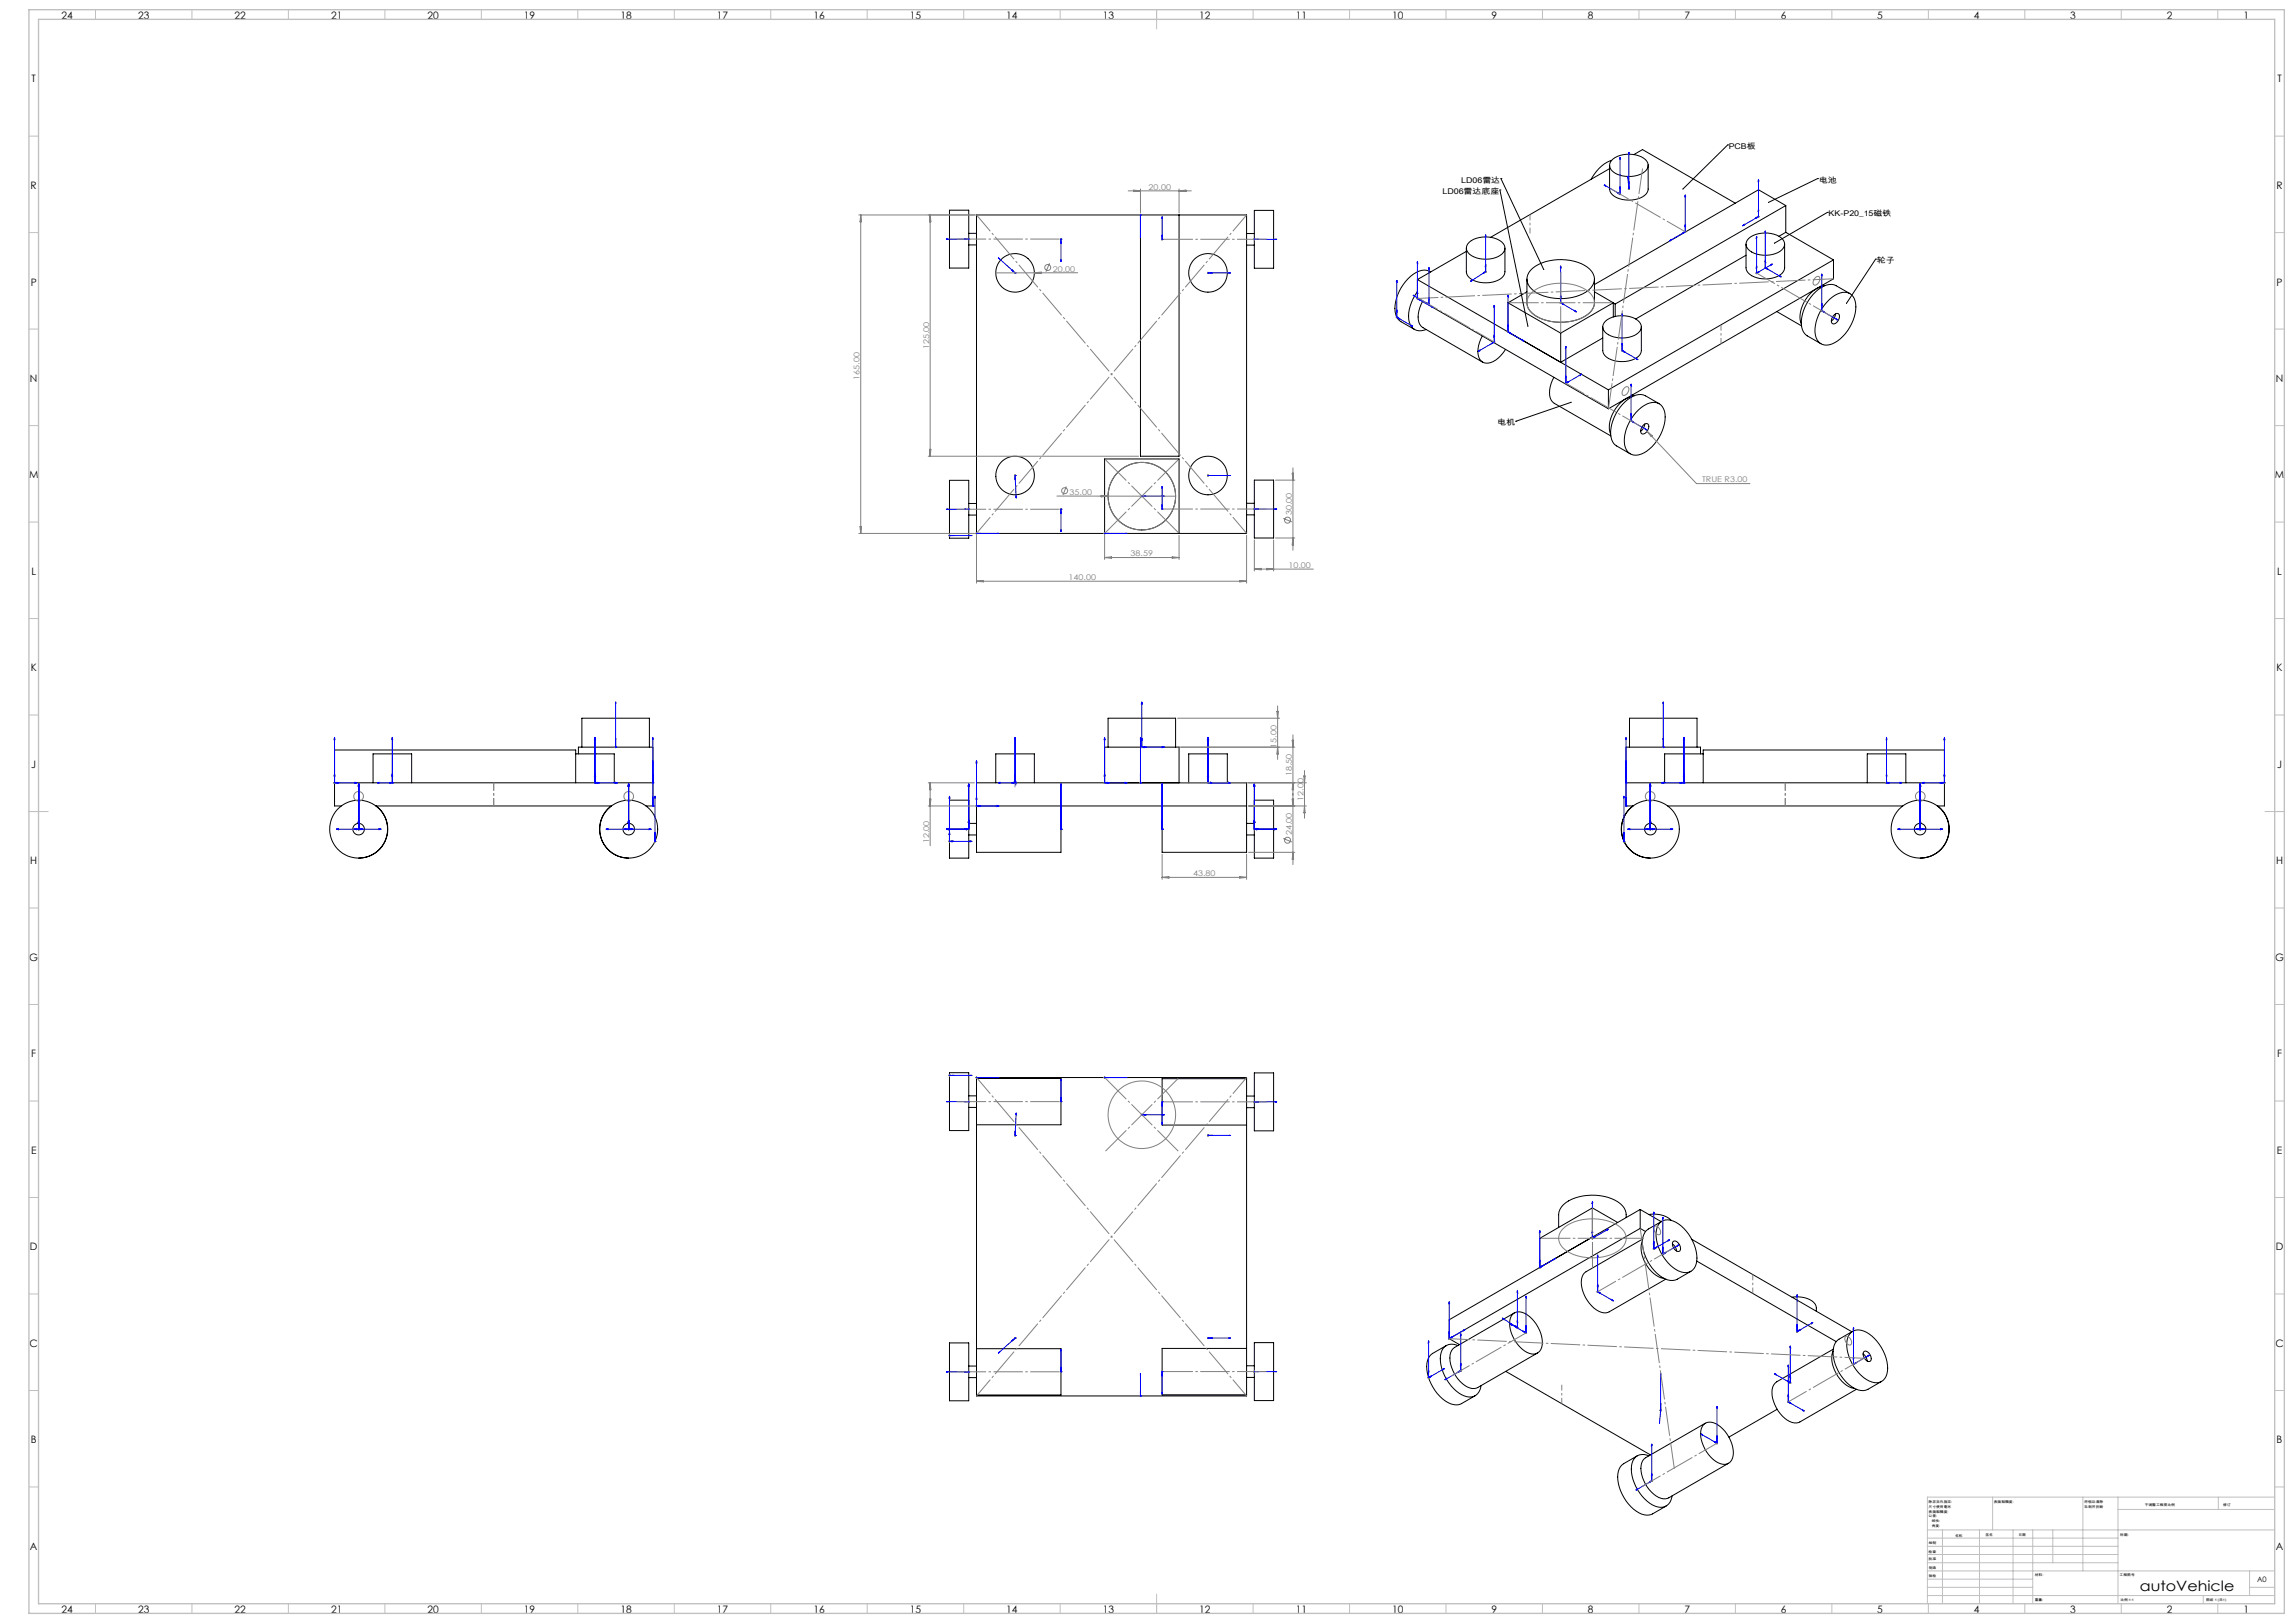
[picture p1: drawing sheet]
<svg xmlns="http://www.w3.org/2000/svg" width="1189mm" height="841mm" viewBox="0 0 1189 841" stroke-linecap="round" stroke-linejoin="round" font-family="sans-serif">
<defs><g id="words">
<text font-size="7.4" x="1109" y="825">autoVehicle</text>
<g font-size="5.3">
<text x="32" y="10">24</text>
<text x="72" y="10">23</text>
<text x="122" y="10">22</text>
<text x="172" y="10">21</text>
<text x="222" y="10">20</text>
<text x="272" y="10">19</text>
<text x="322" y="10">18</text>
<text x="372" y="10">17</text>
<text x="422" y="10">16</text>
<text x="472" y="10">15</text>
<text x="522" y="10">14</text>
<text x="572" y="10">13</text>
<text x="622" y="10">12</text>
<text x="672" y="10">11</text>
<text x="722" y="10">10</text>
<text x="773" y="10">9</text>
<text x="823" y="10">8</text>
<text x="873" y="10">7</text>
<text x="923" y="10">6</text>
<text x="973" y="10">5</text>
<text x="1023" y="10">4</text>
<text x="1073" y="10">3</text>
<text x="1123" y="10">2</text>
<text x="1163" y="10">1</text>
<text x="16" y="43">T</text>
<text x="1180" y="43">T</text>
<text x="16" y="98">R</text>
<text x="1180" y="98">R</text>
<text x="16" y="148">P</text>
<text x="1180" y="148">P</text>
<text x="16" y="198">N</text>
<text x="1180" y="198">N</text>
<text x="15" y="248">M</text>
<text x="1179" y="248">M</text>
<text x="16" y="298">L</text>
<text x="1180" y="298">L</text>
<text x="16" y="348">K</text>
<text x="1180" y="348">K</text>
<text x="16" y="398">J</text>
<text x="1180" y="398">J</text>
<text x="16" y="448">H</text>
<text x="1180" y="448">H</text>
<text x="15" y="498">G</text>
<text x="1179" y="498">G</text>
<text x="16" y="548">F</text>
<text x="1180" y="548">F</text>
<text x="16" y="598">E</text>
<text x="1180" y="598">E</text>
<text x="16" y="648">D</text>
<text x="1180" y="648">D</text>
<text x="15" y="698">C</text>
<text x="1179" y="698">C</text>
<text x="16" y="748">B</text>
<text x="1180" y="748">B</text>
<text x="16" y="803">A</text>
<text x="1180" y="803">A</text>
<text x="32" y="836">24</text>
<text x="72" y="836">23</text>
<text x="122" y="836">22</text>
<text x="172" y="836">21</text>
<text x="222" y="836">20</text>
<text x="272" y="836">19</text>
<text x="322" y="836">18</text>
<text x="372" y="836">17</text>
<text x="422" y="836">16</text>
<text x="472" y="836">15</text>
<text x="522" y="836">14</text>
<text x="572" y="836">13</text>
<text x="622" y="836">12</text>
<text x="672" y="836">11</text>
<text x="722" y="836">10</text>
<text x="773" y="836">9</text>
<text x="823" y="836">8</text>
<text x="873" y="836">7</text>
<text x="923" y="836">6</text>
<text x="973" y="836">5</text>
<text x="1023" y="836">4</text>
<text x="1073" y="836">3</text>
<text x="1123" y="836">2</text>
<text x="1163" y="836">1</text>
</g>
<g font-size="4.1">
<text x="896" y="77">PCB板</text>
<text x="757" y="95">LD06雷达</text>
<text x="943" y="95">电池</text>
<text x="748" y="101">LD06雷达底座</text>
<text x="948" y="112">KK-P20_15磁铁</text>
<text x="973" y="136">轮子</text>
<text x="776" y="220">电机</text>
</g>
<g font-size="4.1" fill="#808080">
<text x="595" y="98">20.00</text>
<text x="546" y="141">20.00</text>
<text x="482" y="181" transform="rotate(-90 482 181)">125.00</text>
<text x="446" y="197" transform="rotate(-90 446 197)">165.00</text>
<text x="882" y="250">TRUE R3.00</text>
<text x="554" y="256">35.00</text>
<text x="670" y="267" transform="rotate(-90 670 267)">30.00</text>
<text x="586" y="288">38.59</text>
<text x="668" y="294">10.00</text>
<text x="554" y="301">140.00</text>
<text x="662" y="387" transform="rotate(-90 662 387)">15.00</text>
<text x="670" y="402" transform="rotate(-90 670 402)">18.50</text>
<text x="676" y="415" transform="rotate(-90 676 415)">12.00</text>
<text x="482" y="437" transform="rotate(-90 482 437)">12.00</text>
<text x="670" y="433" transform="rotate(-90 670 433)">24.00</text>
<text x="618" y="454">43.80</text>
</g>
<text font-size="3.9" x="1170" y="820">A0</text>
<g font-size="1.7">
<text x="1000" y="779">除非另外指定:</text>
<text x="1033" y="779">表面粗糙度:</text>
<text x="1080" y="779">将锐边清除</text>
<text x="1000" y="781">尺寸使用毫米</text>
<text x="1000" y="784">表面粗糙度:</text>
<text x="1080" y="781">毛刺并折断</text>
<text x="1112" y="780">不调整工程图比例</text>
<text x="1152" y="780">修订</text>
<text x="1000" y="786">公差:</text>
<text x="1001" y="791">角度:</text>
<text x="1001" y="789">线性:</text>
<text x="1013" y="796">名称</text>
<text x="1029" y="796">签名</text>
<text x="1046" y="796">日期</text>
<text x="1099" y="796">标题:</text>
<text x="1000" y="800">绘制</text>
<text x="1000" y="809">批准</text>
<text x="1000" y="805">检查</text>
<text x="1000" y="813">制造</text>
<text x="1000" y="817">验检</text>
<text x="1055" y="817">材料:</text>
<text x="1099" y="817">工程图号</text>
<text x="1055" y="830">重量:</text>
<text x="1099" y="830">比例:1:1</text>
<text x="1143" y="830">图纸 1 (共1)</text>
</g>
</g></defs>
<g fill="none" stroke="#000" stroke-width=".52">
<path d="M895 75h.1M895 75l-23 23M777 98h.1M777 98l15 71M778 93h.1M778 93l22 47M834 86v12a9 9 0 0 0 10 6 9 9 0 0 0 10-6v-12M834 87l-61 36M835 83a19 19 0 0 0-10 10M836 82a14 14 0 0 1 18 2 5 5 0 0 1-4 6 13 13 0 0 1-16-3v-2zM847 80l4-2 48 27M942 93h.1"/>
<path d="M942 93l-25 12M492 109h10v30h-10zM506 111h140v165h-140zM591 111v125h20v-125M650 109h10v30h-10zM926 107l-89 51M926 107v13M926 107l-15-9-85 49M947 110h.1M947 110l-27 16M502 121h4M502 127h4"/>
<path d="M646 121h4M646 127h4M760 129v12a9 9 0 0 0 10 6 9 9 0 0 0 10-6v-12M760 130l-25 15M762 125a14 14 0 0 1 18 2 5 5 0 0 1-5 7 13 13 0 0 1-15-4v-3zM905 127v12a9 9 0 0 0 10 6 8 8 0 0 0 10-6v-12M905 132l-57 33M906 124a14 14 0 0 1 19 1 5 5 0 0 1-5 6 13 13 0 0 1-15-3v-2zM926 120l-4 2M926 120l24 15M950 135l-116 67M950 135v9l-116 68"/>
<path d="M972 134h.1M972 134l-15 23M735 151a17 17 0 0 0-3 18l2 2h5M735 145l99 57M735 145v10l99 57M737 156a10 10 0 0 0 1 14l30 18M742 141a9 9 0 0 0-12 3 20 20 0 0 0-6 20l2 3 7 4M782 157v15M782 157l27 16M791 145v12a11 11 0 0 0 11 9 25 25 0 0 0 23-5l1-3v-13M791 151l-9 6M793 140a24 24 0 0 1 32 1 8 8 0 0 1-5 11 26 26 0 0 1-26-2 7 7 0 0 1-1-10z"/>
<path d="M826 151l10 6M836 157l-27 16M836 157v7M836 157l1 1M837 158v6M945 148a16 16 0 0 0-11 20M945 148h1M948 155a9 9 0 0 1 12-2 13 13 0 0 1 0 15 17 17 0 0 1-14 11 7 7 0 0 1-5-10 24 24 0 0 1 7-14zM959 152l-7-4a10 10 0 0 0-12 5 19 19 0 0 0-5 19l1 2 8 4M768 174a12 12 0 0 0-1 13 7 7 0 0 0 11-2l2-4M809 173v15l22-13M831 169v13a9 9 0 0 0 10 5 8 8 0 0 0 10-5v-13"/>
<path d="M832 166a14 14 0 0 1 18 2 5 5 0 0 1-4 6 13 13 0 0 1-15-3v-2zM921 161l13 8M951 163a1.7 1.7 0 0 1 2 0 1.7 1.7 0 0 1 0 3l-1 1a1.6 1.6 0 0 1-2 1 1.6 1.6 0 0 1-1-3zM951 163v2l-2 1M805 196a10 10 0 0 0 1 13l29 17M786 218h.1M814 208l-28 10M834 202v10M846 206a16 16 0 0 0-11 19M846 205h1M848 214a11 11 0 0 1 12-5 11 11 0 0 1 2 14 17 17 0 0 1-15 13 7 7 0 0 1-5-10l2-6zM852 220v2l-2 1"/>
<path d="M860 209l-7-4a10 10 0 0 0-12 5 19 19 0 0 0-5 19l2 2 7 4M852 220a1.7 1.7 0 0 1 3 0 1.7 1.7 0 0 1-1 3l-1 1a1.6 1.6 0 0 1-2 1 1.6 1.6 0 0 1 0-3zM492 249h10v30h-10zM650 249h10v30h-10zM502 267h4M502 261h4M573 276v-38h38v38M646 267h4M646 261h4M298 391h20v15M300 391v-4h38v31h-3M302 387v-15h35v15"/>
<path d="M574 387v-15h35v15M845 387v-15h35v15M881 391v-4h-38v31h3a15 15 0 0 0-5 16 15 15 0 0 0 14 11M883 391h-20v15M173 406h165M193 406v-15h20v15M195 418h122a15 15 0 0 0-5 16 15 15 0 0 0 14 11M195 418a15 15 0 0 1 5 16 15 15 0 0 1-14 11M298 406v-17h-125v29h4M492 415h10v30h-10zM506 418v24h44v-24M506 418v-12h140v12"/>
<path d="M506 418h140M516 406v-15h20v15M573 406v-19h38v19M602 418v24h44v-24M616 406v-15h20v15M650 415h10v30h-10zM843 406h165M864 418h122M883 406v-17h125v29h-4a15 15 0 0 1 6 16 15 15 0 0 1-15 11M968 406v-15h20v15M502 433h4M502 427h4"/>
<path d="M646 433h4M646 427h4M492 556h10v30h-10zM506 559v24M506 559h44v24h-44M506 559v-1h140v1M646 559v24M646 559h-44v24h44M650 556h10v30h-10zM502 568h4M502 574h4M646 574h4"/>
<path d="M646 568h4M506 583v116M646 583v116M825 626l13 7M843 631a9 9 0 0 0-8-10 24 24 0 0 0-26 4l-1 4v7M850 637l-99 57M850 637l3 1M850 627v10M850 627l11 6M850 627l-99 57v10M855 629a13 13 0 0 1 11 3M860 634a8 8 0 0 1 11 1 21 21 0 0 1 8 21 6 6 0 0 1-10 2 22 22 0 0 1-10-22z"/>
<path d="M861 633l-7 4a11 11 0 0 0-2 13 18 18 0 0 0 15 14l2-1 7-4M798 642l27-16v15l-27 16zM851 643a16 16 0 0 0 11 19M851 642l-29 17a9 9 0 0 0-1 12 13 13 0 0 0 12 9l30-17M867 645l1 1 1 2M867 643a3 3 0 0 1 3 2 3 3 0 0 1 0 3 4 4 0 0 1-3-5zM877 642l83 48M879 653l73 42M929 672a12 12 0 0 1 12 5v2M492 696h10v30h-10zM506 699h44v24h-44M506 699v24"/>
<path d="M646 699h-44v24h44M646 699v24M650 696h10v30h-10zM750 697l-7 4a11 11 0 0 0-2 14 17 17 0 0 0 15 13l9-5M751 694l5 3M756 697a6 6 0 0 0-7 1 6 6 0 0 0-2 6 22 22 0 0 0 13 20 6 6 0 0 0 8-6M784 681a6 6 0 0 1 9 1 16 16 0 0 1 6 17 5 5 0 0 1-9 1 17 17 0 0 1-7-18zM785 680l-31 18a9 9 0 0 0-1 12 14 14 0 0 0 11 10l33-19M950 699l-29 17a9 9 0 0 0-1 12 14 14 0 0 0 11 9l31-17M959 691a8 8 0 0 1 11 1 21 21 0 0 1 8 21 6 6 0 0 1-11 2 22 22 0 0 1-9-22zM960 690l-7 4a11 11 0 0 0-2 13 19 19 0 0 0 15 14l2-1 7-4M502 708h4"/>
<path d="M502 714h4M646 708h4M646 714h4M780 711l75 43M950 700a16 16 0 0 0 11 19M966 702l1 1 1 2M966 700a3 3 0 0 1 3 2 3 3 0 0 1 0 3 4 4 0 0 1-3-5zM646 723h-140M883 738a6 6 0 0 1 9 1 16 16 0 0 1 6 18 5 5 0 0 1-9 0 17 17 0 0 1-7-18zM884 737l-31 18a9 9 0 0 0-1 12 14 14 0 0 0 11 10l33-19M921 730l-25 15M849 754l-7 4a11 11 0 0 0-2 14 17 17 0 0 0 15 13l9-5"/>
<path d="M855 754a6 6 0 0 0-7 1 6 6 0 0 0-2 6 22 22 0 0 0 13 20 6 6 0 0 0 8-6"/>
<circle cx="526" cy="141" r="10"/>
<circle cx="626" cy="141" r="10"/>
<circle cx="526" cy="246" r="10"/>
<circle cx="592" cy="257" r="17"/>
<circle cx="626" cy="246" r="10"/>
<circle cx="186" cy="430" r="15"/>
<circle cx="186" cy="430" r="3"/>
<circle cx="326" cy="430" r="3"/>
<circle cx="326" cy="430" r="15"/>
<circle cx="855" cy="430" r="15"/>
<circle cx="855" cy="430" r="3"/>
<circle cx="995" cy="430" r="15"/>
<circle cx="995" cy="430" r="3"/>
</g>
<g fill="none" stroke="#808080" stroke-width=".52">
<path d="M585 99h32M588 99h3h-3zM591 98v12M611 98v12M611 99h4zM844 98h1M844 97v1M845 98h-1M445 111h145M446 111v165M446 111l1 4h-1zM482 111v125"/>
<path d="M482 111v4zM591 111h1M591 111v1M839 101h1M839 100l1 1M840 100v1M840 100l-1 1M873 120h1M873 120v1M874 120h-1M911 112h1M911 112l1 1"/>
<path d="M911 112v1M912 112l-1 1M502 124h1M502 124h.1M502 123v1M544 136l-2 5M549 124h1M550 124h.1M550 123v1M602 124h1M602 124v1M603 124h-1"/>
<path d="M650 124h1M650 124h.1M650 124v1M914 139h1M915 138v1M526 141v1M536 141h4v1zM559 141h-43M626 141h1M626 141v1M734 155h1M734 154l1 1"/>
<path d="M735 154v1M735 154l-1 1M740 158h1M740 157l1 1M741 157v1M741 157l-1 1M770 141h1M770 140v1M794 152l6-4 9-1 8 1 4 1 3 2a7 7 0 0 1-3 13l-7 3h-8l-7-2-5-3a7 7 0 0 1 0-10zM808 157h1M809 157h.1M809 156v1"/>
<path d="M910 142h1M910 141l1 1M910 141v1M911 141l-1 1M941 144a1.4 1.4 0 0 1 2 0 1.4 1.4 0 0 1 0 2l-1 1a1.5 1.5 0 0 1-2 0 1.5 1.5 0 0 1 0-2zM723 164h1M724 164v1M774 177h1M774 177l1 1M774 177v1M775 177l-1 1M781 172h1"/>
<path d="M782 171v1M782 172h-1M944 161h1M944 161v1M945 161h-1M811 199h1M811 198l1 1M812 198v1M812 198l-1 1M840 182h1M840 181l1 1M841 181v1"/>
<path d="M841 181l-1 1M842 201a1.4 1.4 0 0 1 2 0 1.4 1.4 0 0 1 0 2l-1 1a1.5 1.5 0 0 1-2 0 1.5 1.5 0 0 1 0-2zM845 218h1M845 218v1M846 218h-1M481 236h109M482 233v3zM854 223l25 28h28M854 223l2 3zM526 246h1M526 246v1M548 257h26"/>
<path d="M553 252l-2 5M571 257h3h-3zM574 257h35M591 257h1M592 257v1M592 257h-1M626 246h1M626 246v1M661 249h10M670 245v4zM670 242v43M445 276h60"/>
<path d="M446 273h1l-1 3zM492 278h1M492 277v1M502 264h1M502 264h.1M502 263v1M506 276h1M506 276v1M506 277v25M549 264h1M550 264h.1M550 263v1"/>
<path d="M572 276h1M572 276l1 1M573 276v1M573 277v13M573 276l-1 1M602 264h1M602 263l1 1M602 263v1M603 263l-1 1M611 277v13M646 277v25M650 264h1"/>
<path d="M650 263v1M650 280v16M660 280v16M661 279h10M665 269l5 1M670 279v3zM573 289h38M573 289h3zM608 289h3h-3zM650 295h31M650 295h4zM657 295h3h-3z"/>
<path d="M506 301h140M506 301h4v1zM643 301h3l-3 1zM610 372h53M662 369h1l-1 3zM662 366v28M319 387h1M319 387v1M591 387h1M591 387l1 1M592 387v1M592 387l-1 1"/>
<path d="M610 387h61M662 387l1 4h-1zM670 384v3zM670 381v67M676 399v25M862 387h1M862 387v1M173 406h1M173 405l1 1M173 405v1M174 405l-1 1M203 406h1"/>
<path d="M203 405l1 1M203 405v1M204 405l-1 1M308 406h1M308 405l1 1M308 405v1M309 405l-1 1M338 406h1M338 418h1M338 417l1 1M338 405l1 1M338 405v1"/>
<path d="M338 417v1M339 417l-1 1M339 405l-1 1M481 406h24M481 418h24M482 414v4zM482 406v32M482 406v3zM506 418h1M506 417v1M526 406h1M526 405v1"/>
<path d="M572 406h1M572 405l1 1M573 405v1M573 405l-1 1M591 406h1M591 405v1M612 406h65M626 405v1M647 418h30M670 414v4zM670 406v3zM676 402v4z"/>
<path d="M676 418v3zM842 406h1M842 418h1M842 417l1 1M842 405l1 1M843 405v1M843 417v1M843 417l-1 1M843 405l-1 1M872 406h1M872 405l1 1M873 405v1"/>
<path d="M873 405l-1 1M977 406h1M977 405l1 1M978 405v1M978 405l-1 1M1007 406h1M1007 405l1 1M1008 405v1M1008 405l-1 1M185 430h1M186 429v1M325 430h1"/>
<path d="M325 429l1 1M326 429v1M326 429l-1 1M339 436h1M339 435v1M340 436h-1M492 436h1M492 436h.1M492 435v1M502 430h1M502 429v1M549 430h1"/>
<path d="M550 429v1M602 430h1M602 429l1 1M602 429v1M603 429l-1 1M650 430h1M650 429v1M665 434l5 2M841 436h1M842 435v1M842 436h-1M855 430h1"/>
<path d="M855 429l1 1M855 429v1M856 429l-1 1 1-1M995 430h1M995 429l1 1-1-1M995 429v1M996 429l-1 1M602 443v13M602 455h44M602 455l4-1v1zM643 454l3 1h-3zM646 443v13"/>
<path d="M647 442h24M670 442v3zM492 557h1M492 557v1M506 558h1M506 558v1M572 558h1M572 558l1 1M573 558v1M573 558l-1 1M502 571h1M502 570v1"/>
<path d="M549 571h1M550 570v1M591 578h1M591 577l1 1M592 577v1M592 577l-1 1M602 571h1M602 570v1M603 571h-1M650 571h1M650 571h.1M650 570v1"/>
<path d="M526 588h1M526 588v1M626 588h1M626 588v1M810 637l3-2 4-2 8-1 8 1 5 1 2 2a7 7 0 0 1-2 13l-8 2-7 1-7-2-6-3a7 7 0 0 1 0-10zM857 636l1-1 1 1 2 2a1.4 1.4 0 0 1-1 2 1.4 1.4 0 0 1-2-1l-1-2zM798 657h1M798 656v1M825 642h1M825 641l1 1M825 641v1M826 641l-1 1"/>
<path d="M857 647h1M857 647l1 1M857 647v1M858 647l-1 1M861 650h1M862 650h.1M862 649v1M828 669h1M828 669v1M526 693h1M526 693v1M626 693h1"/>
<path d="M626 693v1M751 694h1M751 693v1M786 688h1M786 687v1M787 688h-1M790 691h1M791 690v1M931 690h1M931 690v1M932 690h-1M956 693l1-1 1 1 2 2a1.4 1.4 0 0 1-1 2 1.4 1.4 0 0 1-2-1l-1-2z"/>
<path d="M502 711h1M502 711h.1M502 710v1M549 711h1M550 711h.1M550 710v1M602 711h1M602 710l1 1M602 710v1M603 710l-1 1M650 711h1M650 710v1"/>
<path d="M740 714h1M740 713v1M741 714h-1M757 710h1M757 710v1M927 717h1M928 716v1M960 707h1M961 706v1M961 707h-1M591 723h1M591 723v1"/>
<path d="M860 731h1M860 730l1 1M861 730v1M861 730l-1 1M926 726h1M927 726v1M889 748h1M890 748h.1M890 747v1M856 767h1M856 767v1"/>
<circle cx="543" cy="139" r="1.6"/>
<circle cx="552" cy="254" r="1.6"/>
<circle cx="592" cy="257" r="18"/>
<circle cx="667" cy="270" r="1.5"/>
<circle cx="186" cy="413" r="2.5"/>
<circle cx="326" cy="413" r="2.5"/>
<circle cx="855" cy="413" r="2.5"/>
<circle cx="995" cy="413" r="2.5"/>
<circle cx="667" cy="435" r="1.6"/>
<circle cx="592" cy="578" r="18"/>
</g>
<g fill="none" stroke="#00f" stroke-width=".52">
<path d="M844 79v1zM844 79v19M831 96h1zM831 96l9 5M838 100h1zM838 100l2 1M840 81v1zM840 97v1zM840 81v20M844 91v1zM844 91v7M844 97h.1"/>
<path d="M844 97v1M844 94v1zM911 93v1zM911 93v19M591 114v-1v1M591 111v1zM591 111h.1M591 111v12M602 112v1v-1M602 112v12M873 101v1zM873 116v1z"/>
<path d="M873 101v19l-8 5M903 117l1-1zM910 113l1-1zM911 108v1zM911 112l-8 5M911 112l-1 1M915 120v1zM915 120v19M490 124h2h-2M490 124h12M500 124h1h-1M502 124h.1"/>
<path d="M517 134h1h-1M517 134l9 7M524 140l1 1-1-1M550 126v-1v1M550 124h.1M550 136v-2v2M550 124v12M591 123v-1v1M602 122v1v-1M602 124h.1M650 124h.1M650 124h12"/>
<path d="M652 124h-1h1M662 124h-1h1M735 135v2zM735 135v20M741 139v1zM741 139v19M770 122v1zM770 137v1zM770 122v19l-8 5M809 138v1zM809 138v19M865 125l1-1z"/>
<path d="M872 121l1-1zM910 122v1zM910 138v1zM910 122v20M915 135v1zM915 139l8 5M915 139l2 1M916 139l1 1zM918 137h1h-1zM919 137l-9 5M526 141v1zM526 141h.1"/>
<path d="M626 141h.1M626 141h12M628 141h-1h1M638 141h-1h1M724 145v1zM724 145v19M732 153l1 1zM732 153l9 5M735 151v1zM735 155l8 4M735 155l1 1M736 155v1z"/>
<path d="M739 157h1zM739 157l2 1M741 154v1zM742 159h1zM762 146l1-1zM768 142l1-1zM774 158v1zM774 158v19M782 153v1zM782 153v19M809 153v1zM809 157l8 5"/>
<path d="M809 157l2 1M810 157l1 1zM911 141h1h-1zM912 141l-2 1M922 143l1 1zM944 142v1zM944 157v1zM944 142v19M724 161v1zM724 164l8 5M724 164l2 1M725 165h1z"/>
<path d="M731 168l1 1zM773 178l1-1zM774 173v1zM774 177l-8 5M774 177l-1 1M782 168v1zM782 172l8 5M782 172l1 1M782 172l1 1zM789 176l1 1zM812 179l-1 1zM812 179v20l8-5"/>
<path d="M816 161l1 1zM841 162v1zM841 178v1zM841 162v20M944 161l9 5M944 161l2 1M945 161l1 1zM952 165l1 1zM766 182l1-1zM812 195l-1 1zM812 198h1h-1zM819 194h1l-1 1z"/>
<path d="M841 182l8 4M841 182l1 1M842 182v1zM845 199l1 1zM845 199v19M848 186h1zM845 214l1 1zM845 218l9 5M845 218l2 1M846 218l1 1zM853 222l1 1zM526 246v1z"/>
<path d="M526 246h.1M526 246v3M526 246l1 12M526 249v-1v1M527 258v-1v1M592 257h.1M592 257h12M594 257h-1h1M602 252v1v-1M602 252v12M604 257h-2h2M626 246h.1"/>
<path d="M626 246h12M628 246h-1h1M638 246h-1h1M490 264h2h-2M490 264h12M492 278h.1M492 278h12M494 278h-1h1M500 264h1h-1M502 264h.1M504 278h-1h1M506 276h.1"/>
<path d="M506 276h12M508 276h-1h1M518 276h-1h1M550 266v-1v1M550 264h.1M550 276v-2v2M550 264v12M572 276h1zM573 276h.1M573 276h11M575 276h-1h1M584 276h-1h1"/>
<path d="M602 261v2v-2M602 264h.1M650 264h.1M650 264h12M652 264h-1h1M662 264h-1h1M319 364v1v-1M319 364v23M592 364v1zM592 364v23h12M862 364v1v-1M862 364v23"/>
<path d="M173 382l1 1h-1zM173 382v24h12M203 382v1zM203 382v1v-1M203 382v24M308 382v1v-1M308 382l1 1h-1zM308 382v24M319 387h.1M319 382v2v-2M338 394v1v-1M338 382v1v-1"/>
<path d="M338 382v36M506 394v1zM506 394v24h12M526 382v1zM526 382v24M573 382v1h-1zM573 382v24h11M591 382v1v-1M591 382v24M592 382v2zM593 387h1h-1zM602 387h2h-2z"/>
<path d="M626 382v1zM626 382v24h12M843 394v1v-1M843 382v1v-1M843 382v36M862 387h.1M862 382v2v-2M873 382v1v-1M873 382v1zM873 382v24M978 382v1zM978 382v1v-1"/>
<path d="M978 382v24M1008 382v1h-1zM1008 382v24h-12M173 401l1 1h-1zM175 405l1 1h-1zM184 405l1 1h-1zM186 406v1zM186 406v1v-1M186 406v24M196 406v-1v1zM196 406h7M202 406l1-1v1z"/>
<path d="M203 405v1zM203 401v1zM203 401v1v-1M203 406h.1M308 405v1zM308 401v1v-1M308 401l1 1h-1zM308 406h.1M308 406h12M310 405l1 1h-1zM319 405l1 1h-1zM326 406v1h-1z"/>
<path d="M326 406v1v-1M326 406v24M326 406v1zM338 417v1zM338 405v1zM338 413v1v-1M338 401v1v-1M338 418h.1M338 406h.1M339 412v2v-2M339 412v24M492 412v2z"/>
<path d="M492 412v24h12M502 406v1zM502 406v24h-12M506 413v1zM507 417l1 1h-1zM517 417l1 1h-1zM517 406l1-1v1zM517 406h10M524 406l1-1v1zM526 401v1zM526 405v1zM527 405v1z"/>
<path d="M550 406v1v-1M550 406v24M573 401v1h-1zM574 405l1 1h-1zM583 405l1 1h-1zM591 405v1zM591 401v1v-1M591 406h.1M602 406v1v-1M602 406v24M626 401v1zM627 405l1 1h-1z"/>
<path d="M637 405l1 1h-1zM650 406v1zM650 406v24h12M842 412v2v-2M842 412v24M843 417v1zM843 405v1zM843 413v1v-1M843 401v1v-1M843 418h.1M843 406h.1M855 406l1 1h-1z"/>
<path d="M855 406v24M855 406v1v-1M861 406l1-1v1zM861 406h12M870 406l2-1v1zM873 405v1zM873 401v1v-1M873 401v1zM873 406h.1M978 405v1zM978 401v1zM978 401v1v-1"/>
<path d="M978 406h.1M978 406h8M979 405v1zM985 405l1 1h-1zM995 406v1v-1M995 406v1zM995 406v24M996 406l1-1v1zM1005 406l2-1v1zM1008 401v1h-1zM174 430l1-1v1zM174 430h24"/>
<path d="M184 430l1-1v1zM186 429v1zM186 425v1zM186 425v1v-1M186 430h.1M187 429l1 1h-1zM196 429l2 1h-2zM314 430l1-1v1zM314 430h24M323 430l2-1v1zM326 429v1zM326 425v1h-1z"/>
<path d="M326 425v1v-1M326 430h.1M326 425v1zM327 429l1 1h-1zM336 429l2 1h-2zM339 436h.1M339 431v1v-1M490 430l2-1v1zM492 431v1zM493 436h1h-1zM500 430l1-1v1zM502 425v1z"/>
<path d="M503 436h1h-1zM550 429v1zM550 425v1v-1M550 430h.1M602 429v1zM602 425v1v-1M602 430h.1M650 425v1zM651 429l1 1h-1zM661 429l1 1h-1zM842 436h.1M842 431v1v-1"/>
<path d="M844 430l1-1v1zM844 430h23M853 430l1-1v1zM855 425l1 1h-1zM855 429v1zM855 425v1v-1M855 430h.1M857 429l1 1h-1zM866 429l1 1h-1zM984 430l1-1v1zM984 430h23M993 430l1-1v1z"/>
<path d="M995 429v1zM995 425v1v-1M995 425v1zM995 430h.1M996 429l2 1h-2zM1006 429l1 1h-1zM492 557h.1M492 557h12M494 557h-1h1M504 557h-1h1M506 558h.1M506 558h12"/>
<path d="M508 558h-1h1M518 558h-1h1M550 559v1v-1M550 559v12M572 558h1zM573 558h.1M573 558h11M575 558h-1h1M584 558h-1h1M490 571h2h-2M490 571h12M500 571h1h-1"/>
<path d="M502 571h.1M527 577v1v-1M527 577l-1 11M550 571h.1M550 569v1v-1M592 578h.1M592 578h12M594 578h-1h1M602 571h.1M602 573v-1v1M602 571v12M604 578h-2h2"/>
<path d="M650 571h.1M650 571h12M652 571h-1h1M662 571h-1h1M526 588v1zM526 588h.1M526 586v1v-1M526 586v2M602 583v-1v1M626 588h.1M626 588h12M628 588h-1h1"/>
<path d="M638 588h-1h1M798 638v1zM798 638v19M825 622v2zM825 638v1zM825 622v20M833 637h1l-1 1zM834 637l-9 5M857 628v1zM857 628v19l9-5M862 631v1zM862 631v19"/>
<path d="M798 653v1zM799 656h1l-1 1zM800 656l-2 1M806 652v1zM806 652l-8 5M826 641h1h-1zM827 641l-2 1M828 650v1zM828 650v19M857 643v1zM858 646h1l-1 1zM862 646v1z"/>
<path d="M863 649h1l-1 1zM864 649l-2 1M865 643l1-1-1 1zM869 645h1l-1 1zM870 645l-8 5M751 674v2zM751 674v20M786 669l1 1zM786 669v19M791 672v1zM791 672v19M828 666v1z"/>
<path d="M828 669l8 5M828 669l2 1M829 670h1zM836 673v1zM931 671v1zM931 671v19M524 695l1-1-1 1M526 694v-1zM526 693h.1M526 693l-9 8M526 693l-2 2M550 699v1v-1"/>
<path d="M550 699v12M626 693h.1M626 693h12M628 693h-1h1M638 693h-1h1M740 695v1zM740 695v19M751 690v1zM752 693h1h-1zM753 693l-2 1M757 691v1zM757 691v19"/>
<path d="M759 689v1zM759 689l-8 5M779 683v1zM779 683l7 5M783 686v1zM783 686l8 5M785 687l1 1zM785 687l1 1M786 684l1 1zM789 690h1zM789 690l2 1M791 687v1z"/>
<path d="M928 697v1zM928 697v20M931 686v1zM932 689h1l-1 1zM933 689l-2 1M939 685h1l-1 1zM940 685l-9 5M961 688v1zM961 688v19M490 711h2h-2M490 711h12M500 711h1h-1"/>
<path d="M502 711h.1M517 701l1-1-1 1M550 711h.1M550 708v2v-2M591 712v1v-1M591 712v11M602 710v1zM602 713v-1v1M602 711h.1M602 711v12M650 711h.1M650 711h12"/>
<path d="M652 711h-1h1M662 711h-1h1M740 710v1zM741 713h1l-1 1zM742 713l-2 1M748 709h1l-1 1zM749 709l-9 5M749 715l1-1zM755 711l1-1zM757 706v1zM757 710l-8 5M757 710l-2 1"/>
<path d="M861 712v1zM861 712v19M920 712h.1M920 712l8 5M926 716h1zM926 716l2 1M927 707v1zM927 707v19M928 713v1zM961 703v1zM962 706v1zM962 706l-1 1"/>
<path d="M968 702h1l-1 1zM969 702l-8 5M591 723v1zM591 721v1v-1M591 723h.1M602 723v-2v2M860 737v1zM861 731v1zM861 727v1zM861 731l-1 7M861 731v1M890 729v1z"/>
<path d="M890 729v19M927 723v1zM927 726l8 5M927 726l2 1M928 727h1zM934 731h1zM856 748v1zM856 748v19M882 743v1zM882 743l8 5M888 747l1 1zM888 747l2 1"/>
<path d="M890 744v1zM848 772l1-1zM854 768h1zM856 764v1zM856 767l-8 5M856 767l-2 1"/>
</g>
<path d="M506 276l140-165M646 276l-140-165M506 558l140 165M646 558l-140 165" fill="none" stroke="#808080" stroke-width=".52" stroke-dasharray="15.2 1.3 1.3 1.3" stroke-dashoffset="4.2" stroke-linecap="butt"/>
<path d="M550 124h-55M602 124h55M550 264h-55M602 264h55M550 571h-55M602 571h55M550 711h-55M602 711h55" fill="none" stroke="#808080" stroke-width=".52" stroke-dasharray="15.2 1.3 1.3 1.3" stroke-dashoffset="-.7" stroke-linecap="butt"/>
<path d="M782 157h54M573 238l38 38M573 276l38-38M573 558l38 39M573 597l38-39M798 642h55" fill="none" stroke="#808080" stroke-width=".52" stroke-dasharray="15.2 1.3 1.3 1.3" stroke-dashoffset="-.6" stroke-linecap="butt"/>
<path d="M256 418v-12M925 418v-12" fill="none" stroke="#808080" stroke-width=".52" stroke-dasharray="15.2 1.3 1.3 1.3" stroke-dashoffset="11.1" stroke-linecap="butt"/>
<path d="M735 155l215-11M751 694l216 10" fill="none" stroke="#808080" stroke-width=".52" stroke-dasharray="15.2 1.3 1.3 1.3" stroke-dashoffset="4.4" stroke-linecap="butt"/>
<path d="M834 212l17-125M850 637l18 124" fill="none" stroke="#808080" stroke-width=".52" stroke-dasharray="15.2 1.3 1.3 1.3" stroke-dashoffset="1.9" stroke-linecap="butt"/>
<path d="M873 120l-38-22M910 142l39 22M774 177l-38-22M812 199l38 22M828 669l39-22M791 691l-39 22M927 726l39-22M890 748l-39 22" fill="none" stroke="#808080" stroke-width=".52" stroke-dasharray="15.2 1.3 1.3 1.3" stroke-dashoffset="4.3" stroke-linecap="butt"/>
<path d="M793 121v-10M892 178v-10M908 670v-10M809 727v-9" fill="none" stroke="#808080" stroke-width=".52" stroke-dasharray="15.2 1.3 1.3 1.3" stroke-dashoffset="12.2" stroke-linecap="butt"/>
<path d="M809 141v32M825 657v-31" fill="none" stroke="#808080" stroke-width=".52" stroke-dasharray="15.2 1.3 1.3 1.3" stroke-dashoffset="1.4" stroke-linecap="butt"/>
<g fill="none" stroke="#c0c0c0" stroke-width=".52">
<path d="M49 5v5M99 5v5M149 5v5M199 5v5M249 5v5M299 5v5M349 5v5M399 5v5M449 5v5M499 5v5M549 5v5M599 5v10"/>
<path d="M649 5v5M699 5v5M749 5v5M799 5v5M849 5v5M899 5v5M949 5v5M999 5v5M1049 5v5M1099 5v5M1149 5v5M15 71h5"/>
<path d="M1179 71h5M15 121h5M1179 121h5M15 171h5M1179 171h5M15 221h5M1179 221h5M15 271h5M1179 271h5M15 321h5M1179 321h5M15 371h5"/>
<path d="M1179 371h5M15 421h10M1174 421h10M15 471h5M1179 471h5M15 521h5M1179 521h5M15 571h5M1179 571h5M15 621h5M1179 621h5M15 671h5"/>
<path d="M1179 671h5M15 721h5M1179 721h5M15 771h5M1033 776v17M1080 776v38M1098 776v55M1150 776v6M1179 771h5M1179 776h-180v55M999 793h180M999 797h99"/>
<path d="M1007 793v38M1026 793v38M1043 793v38M1054 793v38M1064 793v17M1098 782h81M999 810h99M999 806h99M999 801h99M999 818h55M999 814h180M1166 814v13"/>
<path d="M49 831v5M99 831v5M149 831v5M199 831v5M249 831v5M299 831v5M349 831v5M399 831v5M449 831v5M499 831v5M549 831v5M599 826v10"/>
<path d="M649 831v5M699 831v5M749 831v5M799 831v5M849 831v5M899 831v5M949 831v5M999 827h180M999 823h55M999 831v5M1049 831v5M1099 831v5"/>
<path d="M1142 827v4M1149 831v5M1166 823h13"/>
</g>
<path d="M15 5h1169v831h-1169zM20 10h1159v821h-1159z" fill="none" stroke="#c0c0c0" stroke-width=".7"/>
<g fill="#00f">
<path d="M503 436h1h-1zM492 412v2zM602 429v1zM602 406v1zM591 405v1zM591 382v1zM517 417l1 1h-1zM506 394v1zM583 405l1 1h-1zM573 382v1h-1zM550 429v1zM550 406v1zM517 406h1v-1zM526 382v1zM661 429l1 1h-1zM650 406v1zM602 387h2h-2zM592 364v1zM661 429l1 1h-1zM650 406v1zM602 429v1zM602 406v1zM637 405l1 1h-1zM626 382v1zM550 429v1zM550 406v1zM490 430h2v-1zM502 406v1zM490 430h2v-1zM502 406v1zM527 405v1zM526 382v1zM637 405l1 1h-1zM626 382v1z"/>
<path d="M493 278h1zM602 261v2zM591 113v1zM591 111v1zM507 276h1zM574 276h1zM572 276h1zM550 265v1zM524 140l1 1zM526 141v1zM651 124h1zM593 257h1zM651 264h1zM602 122v1zM627 246h1zM550 125v1zM500 124h1zM500 264h1zM526 248v1zM526 246v1zM627 141h1zM503 557h1zM602 582v1zM591 712v1zM591 723v1zM517 558h1zM583 558h1zM572 558h1zM550 559v1zM517 701l1-1zM526 694v-1zM661 711h1zM602 578h2zM661 571h1zM602 721v2zM602 710v1zM637 588h1zM550 699v1zM490 711h2zM490 571h2zM527 577v1zM526 588v1zM637 693h1zM493 557h1zM602 572v1zM591 721v1zM591 723v1zM507 558h1zM574 558h1zM572 558h1zM550 569v1zM524 695l1-1zM526 694v-1zM651 711h1zM593 578h1zM651 571h1zM602 712v1zM602 710v1zM627 588h1zM550 708v2zM500 711h1zM500 571h1zM526 586v1zM526 588v1zM627 693h1zM339 412v2zM314 430h1v-1zM326 406l-1 1h1zM184 405l1 1h-1zM173 382l1 1h-1zM338 417v1zM338 394v1zM338 405v1zM338 382v1zM336 429l2 1h-2zM326 406v1zM196 406v-1zM203 382v1zM186 429v1zM186 406v1zM319 364v1zM326 429v1zM326 406v1zM174 430h1v-1zM186 406v1zM308 405v1zM308 382v1zM196 429l2 1h-2zM186 406v1zM186 429v1zM186 406v1zM326 429v1zM326 406v1zM319 405l1 1h-1zM308 382l1 1h-1zM203 405v1zM203 382v1zM339 431v1zM323 430h2v-1zM326 425l-1 1h1zM175 405l1 1h-1zM173 401l1 1h-1zM338 417v1zM338 413v1zM338 405v1zM338 401v1zM327 429l1 1h-1zM326 425v1zM202 406h1v-1zM203 401v1zM186 429v1zM186 425v1zM319 382v2zM326 429v1zM326 425v1zM184 430h1v-1zM186 425v1zM308 405v1zM308 401v1zM187 429l1 1h-1zM186 425v1zM186 429v1zM186 425v1zM326 429v1zM326 425v1zM310 405l1 1h-1zM308 401l1 1h-1zM203 405v1zM203 401v1zM842 412v2zM866 429l1 1h-1zM855 406l1 1h-1zM996 406h1v-1zM1008 382l-1 1h1zM843 417v1zM843 394v1zM843 405v1zM843 382v1zM844 430h1v-1zM855 406v1h1zM985 405l1 1h-1zM978 382v1zM995 429v1zM995 406v1zM862 364v1zM855 429v1zM855 406v1zM1006 429l1 1h-1zM995 406v1zM873 405v1zM873 382v1zM984 430h1v-1zM995 406v1h1zM995 429v1zM995 406v1zM855 429v1zM855 406v1zM861 406h1v-1zM873 382v1zM978 405v1zM978 382v1zM842 431v1zM857 429l1 1h-1zM855 425l1 1h-1zM1005 406h2v-1zM1008 401l-1 1h1zM843 417v1zM843 413v1zM843 405v1zM843 401v1zM853 430h1v-1zM855 425v1h1zM979 405v1zM978 401v1zM995 429v1zM995 425v1zM862 382v2zM855 429v1zM855 425v1zM996 429l2 1h-2zM995 425v1zM873 405v1zM873 401v1zM993 430h1v-1zM995 425v1h1zM995 429v1zM995 425v1zM855 429v1zM855 425v1zM870 406h2v-1zM873 401v1zM978 405v1zM978 401v1zM731 168l1 1zM724 145v1zM819 194h1l-1 1zM812 179l-1 1zM903 117l1-1zM911 93v1zM742 159h1zM735 135v2zM789 176l1 1zM782 153v1zM766 182l1-1zM774 158v1zM844 91v1zM844 79v1zM952 165l1 1zM944 142v1zM816 161l1 1zM809 138v1zM853 222l1 1zM845 199l1 1zM918 137h1h-1zM910 122v1zM848 186h1zM841 162v1zM865 125l1-1zM873 101v1zM831 96h1zM840 81v1zM732 153l1 1zM741 139v1zM762 146l1-1zM770 122v1zM922 143l1 1zM915 120v1z"/>
<path d="M725 165h1zM724 161v1zM812 198h1h-1zM812 195l-1 1zM910 113l1-1zM911 108v1zM736 155v1zM735 151v1zM782 172l1 1zM782 168v1zM773 178l1-1zM774 173v1zM844 94v1zM945 161l1 1zM944 157v1zM810 157l1 1zM809 153v1zM846 218l1 1zM845 214l1 1zM911 141h1h-1zM910 138v1zM842 182v1zM841 178v1zM872 121l1-1zM873 116v1zM838 100h1zM840 97v1zM739 157h1zM741 154v1zM768 142l1-1zM770 137v1zM916 139l1 1zM915 135v1zM748 709h1l-1 1zM740 695v1zM836 673v1zM828 650v1zM928 697v1zM759 689v1zM751 674v2zM806 652v1zM798 638v1zM783 686v1zM791 672v1zM860 737v1zM861 712v1zM968 702h1l-1 1zM961 688v1zM833 637h1l-1 1zM825 622v2zM869 645h1l-1 1zM862 631v1zM934 731h1zM927 707v1zM865 643l1-1-1 1zM857 628v1zM882 743v1zM890 729v1zM848 772l1-1zM856 748v1zM749 715l1-1zM757 691v1zM779 683v1zM786 669l1 1zM939 685h1l-1 1zM931 671v1zM741 713h1l-1 1zM740 710v1zM829 670h1zM828 666v1zM926 716h1zM928 713v1zM752 693h1h-1zM751 690v1zM799 656h1l-1 1zM798 653v1zM789 690h1zM791 687v1zM861 731v1zM861 727v1zM962 706v1zM961 703v1zM826 641h1h-1zM825 638v1zM863 649h1l-1 1zM862 646v1zM928 727h1zM927 723v1zM858 646h1l-1 1zM857 643v1zM888 747l1 1zM890 744v1zM854 768h1zM856 764v1zM755 711l1-1zM757 706v1zM785 687l1 1zM786 684l1 1zM932 689h1l-1 1zM931 686v1z"/>
<path d="M493 436h1h-1zM492 431v1zM550 429v1zM550 425v1zM500 430h1v-1zM502 425v1zM507 417l1 1h-1zM506 413v1zM602 429v1zM602 425v1zM524 406h1v-1zM526 401v1zM550 429v1zM550 425v1zM627 405l1 1h-1zM626 401v1zM591 405v1zM591 401v1zM593 387h1h-1zM592 382v2zM500 430h1v-1zM502 425v1zM651 429l1 1h-1zM650 425v1zM651 429l1 1h-1zM650 425v1zM602 429v1zM602 425v1zM627 405l1 1h-1zM626 401v1zM526 405v1zM526 401v1zM574 405l1 1h-1zM573 401v1h-1zM503 278h1zM602 252v1zM591 122v1zM591 111v1zM517 276h1zM583 276h1zM572 276h1zM550 274v2zM517 134h1zM526 141v1zM661 124h1zM602 257h2zM661 264h1zM602 112v1zM637 246h1zM550 134v2zM490 124h2zM490 264h2zM527 257v1zM526 246v1zM637 141h1z"/>
</g>
<g fill="#000">
<path d="M916 105h1z"/>
<path d="M800 139v1zM814 208v1z"/>
</g>
<use href="#words"/>
</svg>
